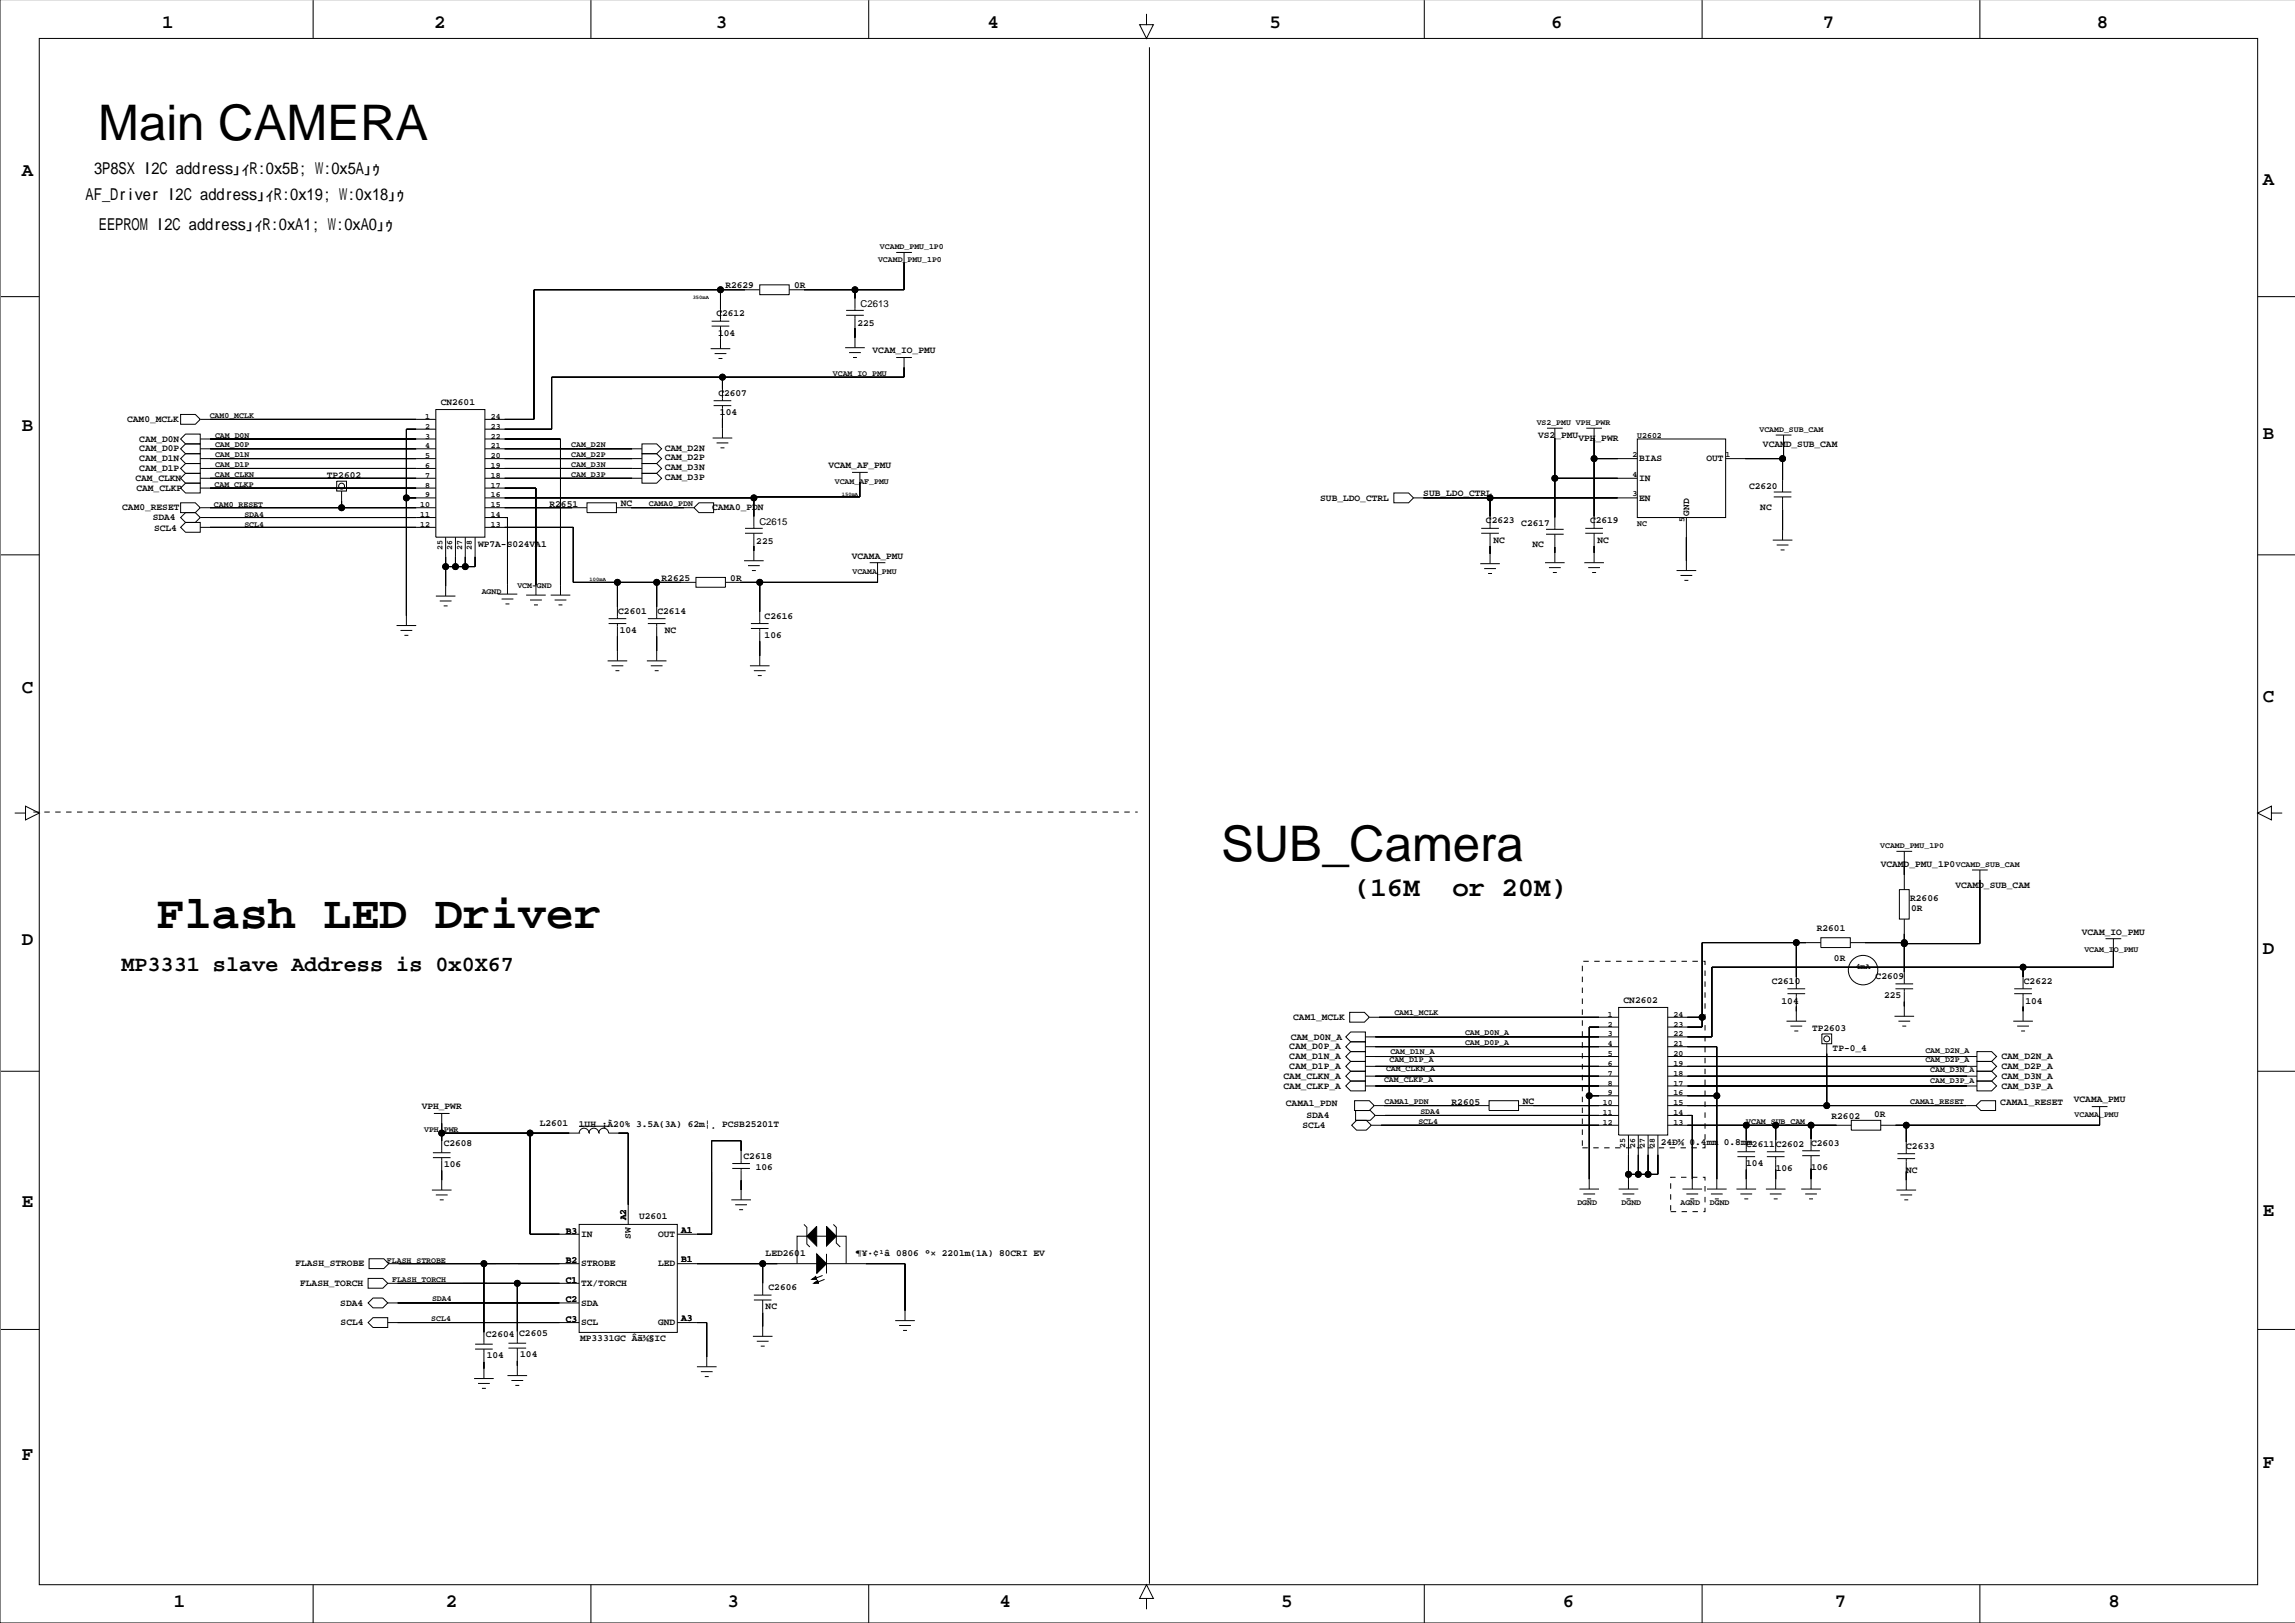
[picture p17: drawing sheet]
<svg xmlns="http://www.w3.org/2000/svg" width="594mm" height="420mm" viewBox="0 0 594 420" stroke-linecap="round" stroke-linejoin="round" font-family="sans-serif">
<defs><g id="words">
<g font-size="12.7">
<text x="25.4" y="36.2">Main CAMERA</text>
<text x="315.9" y="222.8">SUB_Camera</text>
</g>
<text font-size="12" x="40.5" y="239.9">Flash LED Driver</text>
<g font-size="7.1">
<text x="350.3" y="231.6">(16M</text>
<text x="375.7" y="231.6">or 20M)</text>
</g>
<text font-size="5.6" x="31.4" y="251.2">MP3331 slave Address is 0x0X67</text>
<g font-size="4.9">
<text x="41.9" y="7.3">1</text>
<text x="112.3" y="7.3">2</text>
<text x="185.2" y="7.3">3</text>
<text x="255.5" y="7.3">4</text>
<text x="328.4" y="7.3">5</text>
<text x="401.3" y="7.3">6</text>
<text x="471.6" y="7.3">7</text>
<text x="542.5" y="7.3">8</text>
<text x="5.6" y="45.6">A</text>
<text x="585.4" y="47.9">A</text>
<text x="5.6" y="111.4">B</text>
<text x="585.4" y="113.7">B</text>
<text x="5.6" y="179.2">C</text>
<text x="585.4" y="181.5">C</text>
<text x="5.6" y="244.4">D</text>
<text x="585.4" y="246.7">D</text>
<text x="5.6" y="312.3">E</text>
<text x="585.4" y="314.5">E</text>
<text x="5.6" y="377.5">F</text>
<text x="585.4" y="379.8">F</text>
<text x="45" y="415.6">1</text>
<text x="115.3" y="415.6">2</text>
<text x="188.2" y="415.6">3</text>
<text x="258.6" y="415.6">4</text>
<text x="331.4" y="415.6">5</text>
<text x="404.3" y="415.6">6</text>
<text x="474.7" y="415.6">7</text>
<text x="545.5" y="415.6">8</text>
</g>
<g font-size="4.2">
<text x="24.3" y="45">3P8SX I2C address｣ｨR:0x5B; W:0x5A｣ｩ</text>
<text x="22.2" y="51.9">AF_Driver I2C address｣ｨR:0x19; W:0x18｣ｩ</text>
<text x="25.6" y="59.5">EEPROM I2C address｣ｨR:0xA1; W:0xA0｣ｩ</text>
</g>
<g font-size="2.5">
<text x="187.7" y="74.5">R2629</text>
<text x="205.4" y="74.5">0R</text>
<text x="185.3" y="81.8">C2612</text>
<text x="222.6" y="79.3">C2613</text>
<text x="185.8" y="86.9">104</text>
<text x="221.8" y="84.4">225</text>
<text x="225.7" y="91.4">VCAM_IO_PMU</text>
<text x="114" y="104.7">CN2601</text>
<text x="185.8" y="102.4">C2607</text>
<text x="186.3" y="107.5">104</text>
<text x="32.9" y="109.2">CAM0_MCLK</text>
<text x="397.9" y="113.4">VS2_PMU</text>
<text x="36" y="119.3">CAM_D1N</text>
<text x="36" y="114.2">CAM_D0N</text>
<text x="36" y="116.8">CAM_D0P</text>
<text x="172" y="116.5">CAM_D2N</text>
<text x="172" y="119.1">CAM_D2P</text>
<text x="408.3" y="114.1">VPH_PWR</text>
<text x="424.1" y="119.3">BIAS</text>
<text x="441.5" y="119.3">OUT</text>
<text x="456.1" y="115.7">VCAMD_SUB_CAM</text>
<text x="35" y="124.4">CAM_CLKN</text>
<text x="36" y="121.9">CAM_D1P</text>
<text x="84.6" y="123.7">TP2602</text>
<text x="172" y="121.6">CAM_D3N</text>
<text x="172" y="124.1">CAM_D3P</text>
<text x="214.3" y="121.1">VCAM_AF_PMU</text>
<text x="424.1" y="124.4">IN</text>
<text x="35.3" y="126.9">CAM_CLKP</text>
<text x="142.2" y="131.1">R2651</text>
<text x="160.6" y="130.9">NC</text>
<text x="341.5" y="129.5">SUB_LDO_CTRL</text>
<text x="368.2" y="128.2">SUB_LDO_CTRL</text>
<text x="424.1" y="129.5">EN</text>
<text x="452.5" y="126.5">C2620</text>
<text x="455.4" y="131.8">NC</text>
<text x="31.6" y="132">CAM0_RESET</text>
<text x="39.5" y="134.6">SDA4</text>
<text x="39.9" y="137.4">SCL4</text>
<text x="184.2" y="132">CAMA0_PDN</text>
<text x="196.5" y="135.7">C2615</text>
<text x="384.4" y="135.4">C2623</text>
<text x="393.6" y="136.2">C2617</text>
<text x="411.3" y="135.4">C2619</text>
<text x="437" y="133.4" transform="rotate(-90 437 133.4)">GND</text>
<text x="123.7" y="141.5">WP7A-S024VA1</text>
<text x="195.7" y="140.8">225</text>
<text x="386.3" y="140.5">NC</text>
<text x="396.5" y="141.5">NC</text>
<text x="413.2" y="140.5">NC</text>
<text x="220.4" y="144.5">VCAMA_PMU</text>
<text x="171.2" y="150.2">R2625</text>
<text x="188.9" y="150.2">0R</text>
<text x="159.9" y="158.8">C2601</text>
<text x="170.1" y="158.8">C2614</text>
<text x="197.8" y="160">C2616</text>
<text x="160.4" y="163.8">104</text>
<text x="172" y="163.8">NC</text>
<text x="197.8" y="165.1">106</text>
<text x="486.6" y="224.3">VCAMD_PMU_1P0</text>
<text x="494.2" y="233.2">R2606</text>
<text x="505.9" y="229.7">VCAMD_SUB_CAM</text>
<text x="494.4" y="235.7">0R</text>
<text x="470" y="240.8">R2601</text>
<text x="538.6" y="241.7">VCAM_IO_PMU</text>
<text x="474.4" y="248.5">0R</text>
<text x="458.4" y="254.5">C2610</text>
<text x="485.2" y="253.2">C2609</text>
<text x="523.6" y="254.5">C2622</text>
<text x="334.6" y="263.8">CAM1_MCLK</text>
<text x="420" y="259.3">CN2602</text>
<text x="460.9" y="259.6">104</text>
<text x="487.4" y="258">225</text>
<text x="524" y="259.6">104</text>
<text x="333.9" y="268.9">CAM_D0N_A</text>
<text x="468.8" y="266.7">TP2603</text>
<text x="333.5" y="274">CAM_D1N_A</text>
<text x="333.5" y="271.4">CAM_D0P_A</text>
<text x="474.1" y="271.8">TP-0_4</text>
<text x="517.8" y="274">CAM_D2N_A</text>
<text x="332.1" y="281.6">CAM_CLKP_A</text>
<text x="332.1" y="279.1">CAM_CLKN_A</text>
<text x="333.5" y="276.5">CAM_D1P_A</text>
<text x="517.8" y="279.1">CAM_D3N_A</text>
<text x="517.8" y="281.6">CAM_D3P_A</text>
<text x="517.8" y="276.5">CAM_D2P_A</text>
<text x="109.1" y="286.9">VPH_PWR</text>
<text x="332.7" y="286.2">CAMA1_PDN</text>
<text x="375.5" y="285.8">R2605</text>
<text x="393.9" y="285.5">NC</text>
<text x="517.5" y="285.9">CAMA1_RESET</text>
<text x="536.5" y="285.1">VCAMA_PMU</text>
<text x="139.6" y="291.4">L2601</text>
<text x="149.8" y="291.6">1UH ¡À20% 3.5A(3A) 62m¦¸ PCSB25201T</text>
<text x="337" y="291.8">SCL4</text>
<text x="338" y="289.2">SDA4</text>
<text x="473.8" y="289.3">R2602</text>
<text x="484.9" y="288.8">0R</text>
<text x="114.8" y="296.4">C2608</text>
<text x="192.4" y="299.8">C2618</text>
<text x="429.7" y="296.1">24Ð¾ 0.4mm 0.8mm</text>
<text x="451.8" y="296.6">C2611</text>
<text x="459.4" y="296.6">C2602</text>
<text x="468.5" y="296.4">C2603</text>
<text x="493.2" y="297.2">C2633</text>
<text x="114.9" y="302">106</text>
<text x="195.5" y="302.6">106</text>
<text x="451.8" y="301.7">104</text>
<text x="459.4" y="303">106</text>
<text x="468.5" y="302.7">106</text>
<text x="493.2" y="303.5">NC</text>
<text x="162" y="315.7" transform="rotate(-90 162 315.7)">A2</text>
<text x="165.3" y="315.2">U2601</text>
<text x="146.4" y="319.1">B3</text>
<text x="150.3" y="319.9">IN</text>
<text x="163.2" y="320.4" transform="rotate(-90 163.2 320.4)">SW</text>
<text x="170.3" y="319.9">OUT</text>
<text x="176.2" y="318.8">A1</text>
<text x="76.4" y="327.6">FLASH_STROBE</text>
<text x="146.4" y="326.7">B2</text>
<text x="150.3" y="327.6">STROBE</text>
<text x="170.3" y="327.6">LED</text>
<text x="176.2" y="326.4">B1</text>
<text x="198.1" y="324.8">LED2601</text>
<text x="221.4" y="324.8">¶¥·¢¹â 0806 °× 220lm(1A) 80CRI EV</text>
<text x="77.7" y="332.6">FLASH_TORCH</text>
<text x="146.4" y="331.8">C1</text>
<text x="150.3" y="332.6">TX/TORCH</text>
<text x="198.8" y="333.7">C2606</text>
<text x="88" y="337.7">SDA4</text>
<text x="146.4" y="336.8">C2</text>
<text x="146.4" y="341.9">C3</text>
<text x="150.3" y="337.7">SDA</text>
<text x="176.2" y="341.7">A3</text>
<text x="198.1" y="338.5">NC</text>
<text x="88.1" y="342.8">SCL4</text>
<text x="125.7" y="345.9">C2604</text>
<text x="134.3" y="345.7">C2605</text>
<text x="150.1" y="346.7">MP3331GC Âã¾§IC</text>
<text x="150.3" y="342.8">SCL</text>
<text x="170.3" y="342.8">GND</text>
<text x="126" y="351.2">104</text>
<text x="134.6" y="351">104</text>
</g>
<g font-size="2.1">
<text x="227.7" y="64.4">VCAMD_PMU_1P0</text>
<text x="227.2" y="67.7">VCAMD_PMU_1P0</text>
<text x="215.5" y="97.2">VCAM_IO_PMU</text>
<text x="54.3" y="108.1">CAM0_MCLK</text>
<text x="55.6" y="113.2">CAM_D0N</text>
<text x="110" y="113.4">3</text>
<text x="110" y="110.9">2</text>
<text x="110" y="108.3">1</text>
<text x="127" y="108.3">24</text>
<text x="127" y="110.9">23</text>
<text x="127" y="113.4">22</text>
<text x="397.5" y="109.9">VS2_PMU VPH_PWR</text>
<text x="423.6" y="113.2">U2602</text>
<text x="455.2" y="111.7">VCAMD_SUB_CAM</text>
<text x="55.6" y="115.7">CAM_D0P</text>
<text x="55.6" y="118.3">CAM_D1N</text>
<text x="110" y="118.5">5</text>
<text x="110" y="116">4</text>
<text x="127" y="116">21</text>
<text x="127" y="118.5">20</text>
<text x="147.8" y="118.3">CAM_D2P</text>
<text x="147.8" y="115.7">CAM_D2N</text>
<text x="422.3" y="118.3">2</text>
<text x="446.4" y="118.3">1</text>
<text x="55.5" y="125.9">CAM_CLKP</text>
<text x="55.6" y="123.3">CAM_CLKN</text>
<text x="55.6" y="120.8">CAM_D1P</text>
<text x="110" y="123.6">7</text>
<text x="110" y="121">6</text>
<text x="127" y="121">19</text>
<text x="127" y="123.6">18</text>
<text x="147.8" y="123.3">CAM_D3P</text>
<text x="147.8" y="120.8">CAM_D3N</text>
<text x="216" y="125.1">VCAM_AF_PMU</text>
<text x="422.3" y="123.3">4</text>
<text x="55.4" y="131.2">CAM0_RESET</text>
<text x="108.7" y="131.2">10</text>
<text x="110" y="128.7">9</text>
<text x="110" y="126.1">8</text>
<text x="127" y="126.1">17</text>
<text x="127" y="128.7">16</text>
<text x="127" y="131.2">15</text>
<text x="167.9" y="131">CAMA0_PDN</text>
<text x="422.3" y="128.4">3</text>
<text x="63.2" y="136.3">SCL4</text>
<text x="63.2" y="133.7">SDA4</text>
<text x="108.7" y="136.3">12</text>
<text x="108.7" y="133.7">11</text>
<text x="127" y="133.7">14</text>
<text x="127" y="136.3">13</text>
<text x="423.6" y="136">NC</text>
<text x="435.8" y="135.1" transform="rotate(-90 435.8 135.1)">5</text>
<text x="114.5" y="142.2" transform="rotate(-90 114.5 142.2)">25</text>
<text x="117" y="142.2" transform="rotate(-90 117 142.2)">26</text>
<text x="119.5" y="142.2" transform="rotate(-90 119.5 142.2)">27</text>
<text x="122.1" y="142.2" transform="rotate(-90 122.1 142.2)">28</text>
<text x="220.5" y="148.5">VCAMA_PMU</text>
<text x="124.6" y="153.7">AGND</text>
<text x="133.8" y="152">VCM-GND</text>
<text x="486.4" y="219.3">VCAMD_PMU_1P0</text>
<text x="506" y="224.1">VCAMD_SUB_CAM</text>
<text x="480.1" y="250.6">4mA</text>
<text x="539.2" y="246.2">VCAM_IO_PMU</text>
<text x="360.7" y="262.5">CAM1_MCLK</text>
<text x="416" y="263">1</text>
<text x="433" y="263">24</text>
<text x="379" y="267.8">CAM_D0N_A</text>
<text x="416" y="268.1">3</text>
<text x="416" y="265.5">2</text>
<text x="433" y="265.5">23</text>
<text x="433" y="268.1">22</text>
<text x="359.5" y="274.8">CAM_D1P_A</text>
<text x="359.7" y="272.5">CAM_D1N_A</text>
<text x="379" y="270.4">CAM_D0P_A</text>
<text x="416" y="275.7">6</text>
<text x="416" y="273.2">5</text>
<text x="416" y="270.6">4</text>
<text x="433" y="270.6">21</text>
<text x="433" y="273.2">20</text>
<text x="433" y="275.7">19</text>
<text x="498.1" y="274.8">CAM_D2P_A</text>
<text x="498.1" y="272.3">CAM_D2N_A</text>
<text x="358.1" y="279.9">CAM_CLKP_A</text>
<text x="358.6" y="277.1">CAM_CLKN_A</text>
<text x="416" y="280.8">8</text>
<text x="416" y="278.2">7</text>
<text x="433" y="278.2">18</text>
<text x="433" y="280.8">17</text>
<text x="499.4" y="280.1">CAM_D3P_A</text>
<text x="499.4" y="277.3">CAM_D3N_A</text>
<text x="358.2" y="285.6">CAMA1_PDN</text>
<text x="414.7" y="285.9">10</text>
<text x="416" y="283.3">9</text>
<text x="433" y="283.3">16</text>
<text x="433" y="285.9">15</text>
<text x="494.2" y="285.6">CAMA1_RESET</text>
<text x="109.7" y="292.8">VPH_PWR</text>
<text x="366.9" y="290.7">SCL4</text>
<text x="367.5" y="288.1">SDA4</text>
<text x="414.7" y="290.9">12</text>
<text x="414.7" y="288.4">11</text>
<text x="433" y="288.4">14</text>
<text x="433" y="290.9">13</text>
<text x="451.8" y="290.7">VCAM_SUB_CAM</text>
<text x="536.7" y="288.9">VCAMA_PMU</text>
<text x="420.5" y="296.9" transform="rotate(-90 420.5 296.9)">25</text>
<text x="423" y="296.9" transform="rotate(-90 423 296.9)">26</text>
<text x="425.5" y="296.9" transform="rotate(-90 425.5 296.9)">27</text>
<text x="428.1" y="296.9" transform="rotate(-90 428.1 296.9)">28</text>
<text x="408.1" y="311.8">DGND</text>
<text x="419.5" y="311.8">DGND</text>
<text x="434.7" y="311.8">AGND</text>
<text x="442.4" y="311.8">DGND</text>
<text x="100.1" y="326.7">FLASH_STROBE</text>
<text x="101.4" y="331.6">FLASH_TORCH</text>
<text x="111.6" y="341.7">SCL4</text>
<text x="111.8" y="336.6">SDA4</text>
</g>
<g font-size="1.4">
<text x="179.2" y="77.2">350mA</text>
<text x="217.8" y="128.3">150mA</text>
<text x="152.5" y="150.4">100mA</text>
</g>
</g></defs>
<g fill="none" stroke="#000" stroke-width=".26">
<path d="M0 -.1v419.9h593.8M10.2 9.9h573.9v400h-573.9zM81 0v9.9M152.9 0v9.9M224.7 0v9.9M296.6 3.6v2.8h1.8l-1.8 3.5-1.8-3.5h1.8M297.4 12.2v397.4M368.5 0v9.9M440.3 0v9.9M512.2 0v9.9M.3 76.7h9.9M186.4 75v8.1"/>
<path d="M196.6 73.7h7.6v2.5h-7.6zM196.6 75h-58.5v33.5h-12.7M221.2 75v5.3M231.8 65.3h4.1M233.9 67.8h.1M233.9 65.3v9.7h-29.7M584.1 76.7h9.7M183.9 90.2h5M184.1 84.3h4.6M184.1 83.1h4.6M184.9 91.5h3M185.9 92.7h1"/>
<path d="M186.4 87.6h.1M186.4 84.3v5.9M186.9 97.6v6M218.6 89.9h5.1M218.9 81.6h4.6M218.9 80.3h4.6M219.7 91.2h3M220.7 92.5h1M221.2 87.4h.1M221.2 81.6v8.3M231.8 92.5h4.1M233.9 95h.1"/>
<path d="M233.9 92.5v5.1h-91.2v13.4h-17.3M46.7 107.2h3.8l1.3 1.3-1.3 1.2h-3.8zM46.7 118.6l1.3-1.2h3.8v2.5h-3.8zM46.7 113.6l1.3-1.3h3.8v2.5h-3.8zM46.7 116.1l1.3-1.3h3.8v2.6h-3.8zM51.8 118.6h61M51.8 108.5h61M51.8 113.6h61M51.8 116.1h61M112.8 105.9h12.6v33h-12.6zM112.8 111h-7.7v50.8M125.4 118.6h40.7"/>
<path d="M125.4 113.6h19.6v40.3M125.4 116.1h40.7M166.1 114.8h3.8l1.3 1.3-1.3 1.3h-3.8zM166.1 117.4h3.8l1.3 1.2-1.3 1.3h-3.8zM166.1 119.9h3.8l1.3 1.3-1.3 1.2h-3.8zM184.4 113.3h5M184.6 104.9h4.6M184.6 103.6h4.6M185.4 114.6h3M186.4 115.8h1M186.9 110.8h.1M186.9 104.9v8.4"/>
<path d="M400.2 110.8h4.1M402.2 113.3h.1M402.2 110.8v26.1M410.4 110.8h4M412.4 113.3h.1M412.4 118.6h11.2M412.4 110.8v25.9M423.6 113.6h22.8v20.3h-22.8zM459.4 112.5h4M461.2 118.6v8.7M461.4 115.1h.1M461.4 112.5v6.1h-15"/>
<path d="M46.7 130.1h3.8l1.3 1.2-1.3 1.3h-3.8zM46.7 123.7l1.3-1.3h3.8v2.6h-3.8zM46.7 121.2l1.3-1.3h3.8v2.5h-3.8zM48 125h3.8v2.5h-3.8l-1.3-1.3zM48 132.6h2.5l1.3 1.3-1.3 1.2h-2.5l-1.3-1.2zM48 135.1h3.8v2.6h-3.8l-1.3-1.3zM51.8 131.3h61M51.8 123.7h61M51.8 121.2h61M51.8 126.2h61M51.8 133.9h61M51.8 136.4h61"/>
<path d="M87.1 124.5h2.5v2.5h-2.5zM88.4 127v4.3M105.1 128.8h7.7M115.3 138.9v15.3M117.8 138.9v7.7M120.4 138.9v7.7M122.9 138.9v7.7h-7.6M125.4 131.3h26.5M125.4 123.7h40.7M125.4 128.8h69.6M125.4 121.2h40.7M125.4 126.2h13.3v27.7"/>
<path d="M125.4 133.9h5.9v19.8M125.4 136.4h22.9v14.2h31.7M151.9 130.1h7.6v2.5h-7.6zM159.5 131.3h20M166.1 122.4h3.8l1.3 1.3-1.3 1.3h-3.8zM179.5 131.3l1.3-1.2h3.8v2.5h-3.8zM192.7 137.9h4.6M192.7 136.7h4.6M195 137.9v7.1M220.4 122.2h4.1M222.5 124.7h.1M222.5 122.2v6.3h-27.5v8.2"/>
<path d="M360.6 127.5h3.8l1.3 1.3-1.3 1.3h-3.8zM365.7 128.8h57.9M383.2 137.9h4.6M383.2 136.7h4.6M385.5 128.8v7.9M385.5 137.9v7.9M400 138.2h4.5M400 136.9h4.5M402.2 123.7h21.4M402.2 138.2v7.3M410.1 137.9h4.6M410.1 136.7h4.6"/>
<path d="M412.4 137.9v7.6M436.3 133.9v13.7M458.6 139.7h5.1M458.9 128.5h4.5M458.9 127.3h4.5M461.2 137.2h.1M461.2 128.5v11.2M.3 143.5h9.9M105.1 159.3h.1M112.8 154.2h5M113.8 155.5h3M114.8 156.7h1"/>
<path d="M115.3 151.6h.1M128.7 153.7h5.1M129.8 154.9h3M130.8 156.2h1M131.3 151.1h.1M136.1 153.9h5.1M137.1 155.2h3.1M138.1 156.5h1.1M138.7 151.4h.1M142.5 153.9h5M143.5 155.2h3M144.5 156.5h1"/>
<path d="M145 151.4h.1M159.7 150.6v9.4M169.9 150.6v9.4M180 149.4h7.7v2.5h-7.7zM192.5 145h5.1M193.5 146.3h3.1M194.5 147.6h1M195 142.5h.1M196.6 150.6v10.7M225 145.5h4.1M227 148.1h.1M227 145.5v5.1h-39.3"/>
<path d="M382.9 145.8h5.1M384 147.1h3M385 148.3h1M385.5 143.3h.1M399.7 145.5h5.1M400.7 146.8h3.1M401.7 148.1h1.1M402.2 143h.1M409.9 145.5h5M410.9 146.8h3M411.9 148.1h1M412.4 143h.1"/>
<path d="M433.7 147.6h5.1M434.7 148.8h3.1M435.8 150.1h1M436.3 145h.1M459.6 141h3.1M460.7 142.2h1M584.1 143.5h9.7M102.6 161.8h5.1M103.6 163.1h3.1M104.6 164.3h1M157.2 170.9h5.1M157.4 161.3h4.6"/>
<path d="M157.4 160h4.6M158.2 172.2h3.1M159.2 173.5h1M159.7 168.4h.1M159.7 161.3v9.6M167.3 170.9h5.1M167.6 161.3h4.6M167.6 160h4.6M168.4 172.2h3M169.4 173.5h1M169.9 168.4h.1M169.9 161.3v9.6"/>
<path d="M194 172.2h5.1M194.3 162.6h4.5M194.3 161.3h4.5M195 173.5h3.1M196 174.8h1.1M196.6 169.7h.1M196.6 162.6v9.6M3.8 210.3h2.8v-1.8l3.6 1.8-3.6 1.8v-1.8M587.6 210.3v-1.8l-3.5 1.8 3.5 1.8v-1.8h2.8M490.6 220.2h4.1M491.4 230.1h2.5v7.6h-2.5zM492.6 222.7h.1"/>
<path d="M492.6 220.2v9.9M492.6 237.7v16.8M510.2 225h4M512.2 227.6h.1M512.2 225v19.1h-19.6M462.4 257h4.6M462.4 255.8h4.6M464.7 243.8v12M464.7 257v7.1M471.1 242.6h7.6v2.5h-7.6zM471.1 243.8h-30.8v21.9h-8.9M478.7 243.8h13.9"/>
<path d="M490.4 255.8h4.5M490.4 254.5h4.5M492.6 255.8v7.1M521.1 257h4.6M521.1 255.8h4.6M523.4 250.2v5.6M523.4 257v7.1M544.7 242.8h4.1M546.7 245.3h.1M546.7 242.8v7.4h-103.8v18h-11.5M.3 277.1h9.9M348.2 275.8l1.2-1.2h3.8v2.5h-3.8z"/>
<path d="M348.2 278.4l1.2-1.3h3.8v2.5h-3.8zM348.2 268.2l1.2-1.3h3.8v2.6h-3.8zM348.2 270.7l1.2-1.2h3.8v2.5h-3.8zM349.2 261.9h3.8l1.2 1.2-1.2 1.3h-3.8zM349.4 272h3.8v2.6h-3.8l-1.2-1.3zM353.2 278.4h65.6M353.2 275.8h65.6M353.2 273.3h65.6M353.2 268.2h65.6M353.2 270.7h65.6M354.2 263.1h64.6M418.8 260.6h12.6v33h-12.6z"/>
<path d="M418.8 265.7h-7.7v41.9M431.4 278.4h80M431.4 275.8h80M431.4 273.3h80M431.4 263.1h8.9M431.4 270.7h12.7v36.9M462.2 264.1h5.1M463.2 265.4h3M464.2 266.7h1M464.7 261.6h.1M471.3 267.4h2.6v2.6h-2.6zM472.6 270v16"/>
<path d="M490.1 262.9h5.1M491.1 264.1h3.1M492.1 265.4h1.1M492.6 260.3h.1M511.4 277.1h3.8l1.3 1.3-1.3 1.2h-3.8zM511.4 279.6h3.8l1.3 1.3-1.3 1.3h-3.8zM511.4 274.6h3.8l1.3 1.2-1.3 1.3h-3.8zM511.4 272h3.8l1.3 1.3-1.3 1.3h-3.8zM520.8 264.1h5.1M521.9 265.4h3M522.9 266.7h1M523.4 261.6h.1"/>
<path d="M584.1 277.1h9.7M85.1 294.4h.1M87 295.6h.1M112 299.4h4.6M112 298.2h4.6M112.2 288h4.1M114.3 290.5h.1M114.3 288v10.2M114.3 299.4v8.4M114.3 293.1h35.5M120.2 286.2h.1M137.1 293.1v26.1h12.7"/>
<path d="M149.8 293.1h.1M149.8 293.1a1.27 1.27 0 0 1 1.3-1.3 1.27 1.27 0 0 1 1.3 1.3M149.8 291.3h7.6M152.4 293.1h.1M152.4 293.1a1.27 1.27 0 0 1 1.2-1.3 1.27 1.27 0 0 1 1.3 1.3M154.9 293.1h.1M154.9 293.1a1.27 1.27 0 0 1 1.3-1.3 1.27 1.27 0 0 1 1.2 1.3h5.1v23.6M348.2 280.9l1.2-1.3h3.8v2.6h-3.8zM349.7 291.1l1.2-1.3h2.6l1.3 1.3-1.3 1.2h-2.6zM350.4 284.7h3.8l1.3 1.3-1.3 1.2h-3.8zM350.7 287.2h3.8l1.3 1.3-1.3 1.3h-3.8zM353.2 280.9h65.6"/>
<path d="M354.8 291.1h64M355.5 286h29.7M355.8 288.5h63M385.2 284.7h7.6v2.5h-7.6zM392.8 286h26M411.1 283.4h7.7M421.3 293.6v14M423.8 293.6v10.2M426.4 293.6v10.2M428.9 293.6v10.2h-7.6M431.4 286h79.8M431.4 280.9h80"/>
<path d="M431.4 288.5h6.4v19.1M431.4 291.1h47.5M431.4 283.4h12.7M449.5 299.2h4.5M449.5 297.9h4.5M451.8 291.1v6.8M451.8 299.2v8.4M457.1 299.2h4.6M457.1 297.9h4.6M459.4 291.1v6.8M459.4 299.2v8.4M466.2 298.9h4.6"/>
<path d="M466.2 297.7h4.6M468.5 291.1v6.6M468.5 298.9v8.7M478.9 289.8h7.7v2.5h-7.7zM490.9 299.7h4.5M490.9 298.4h4.5M493.2 291.1v7.3M493.2 299.7v8.1M511.2 286l1.3-1.3h3.8v2.5h-3.8zM541.2 286.2h4M543.2 288.8h.1M543.2 286.2v4.9h-56.6"/>
<path d="M111.7 307.8h5.1M112.8 309.1h3M113.8 310.4h1M114.3 305.3h.1M149.8 316.7h25.4v27.9h-25.4zM189.2 310.4h5.1M189.4 301h4.6M189.4 302.2h4.6M190.2 311.6h3M191.2 312.9h1M191.7 307.8h.1M191.7 301v-5.9h-7.6v24.1h-8.9"/>
<path d="M191.7 302.2v8.2M208 316.7l.7 .8v4.3l.8 .7M215.6 316.7l.8 .8v4l1 1M408.6 307.6h5.1M409.6 308.8h3.1M410.6 310.1h1M411.1 305h.1M418.8 307.6h5M419.8 308.8h3M420.8 310.1h1M421.3 305h.1M435.3 307.6h5"/>
<path d="M436.3 308.8h3M437.3 310.1h1M437.8 305h.1M441.6 307.6h5.1M442.6 308.8h3.1M443.6 310.1h1.1M444.1 305h.1M449.2 307.6h5.1M450.2 308.8h3.1M451.3 310.1h1M451.8 305h.1M456.8 307.6h5.1"/>
<path d="M457.9 308.8h3M458.9 310.1h1M459.4 305h.1M466 307.6h5.1M467 308.8h3M468 310.1h1M468.5 305h.1M490.6 307.8h5.1M491.6 309.1h3.1M492.6 310.4h1.1M493.2 305.3h.1M95.2 330.7h3.8l1.3 1.2-1.3 1.3h-3.8z"/>
<path d="M95.5 325.6h3.8l1.3 1.3-1.3 1.2h-3.8zM96.5 335.8h2.5l1.3 1.2-1.3 1.3h-2.5l-1.3-1.3zM100.3 331.9h49.5M100.3 337h49.5M100.6 326.9h49.2M125.2 326.9v20.8M126.1 331.9h.1M133.8 331.9v15.5M134 326.9h.1M175.2 326.9h58.9v14.7M195 336.3h4.6M195 335h4.6"/>
<path d="M197.3 326.9v8.1M197.3 336.3v9.4M206.2 326.9v-7.1h12.7v7.1M212.8 329.9l-2.5 1M213.3 330.9l-2.5 1M213.8 324.3v5.1M234.1 339.1h.1M.3 343.9h9.9M92.7 349.8h.1M92.7 351.1h.1M95.2 342.1l1.3-1.3h3.8v2.6h-3.8zM100.3 342.1h49.5"/>
<path d="M122.7 356.6h5M122.9 349h4.6M122.9 347.7h4.6M123.7 357.8h3M124.7 359.1h1M125.2 354h.1M125.2 349v7.6M131.3 355.8h5.1M131.5 348.7h4.6M131.5 347.4h4.6M132.3 357.1h3.1M133.3 358.4h1"/>
<path d="M133.8 353.3h.1M133.8 348.7v7.1M175.2 342.1h7.6v11.4M180.3 353.5h5.1M181.3 354.8h3.1M182.3 356.1h1M182.8 351h.1M194.8 345.7h5.1M195.8 346.9h3M196.8 348.2h1M197.3 343.1h.1M231.6 341.6h5.1"/>
<path d="M232.6 342.9h3.1M233.6 344.1h1M584.1 343.9h9.7M81 409.9v9.9M152.9 409.9v9.9M224.7 409.9v9.9M296.6 413.5h1.8l-1.8-3.6-1.8 3.6h1.8v2.8M368.5 409.9v9.9M440.3 409.9v9.9M512.2 409.9v9.9"/>
<circle cx="186.4" cy="75" r=".76"/>
<circle cx="221.2" cy="75" r=".76"/>
<circle cx="186.9" cy="97.6" r=".76"/>
<circle cx="412.4" cy="118.6" r=".76"/>
<circle cx="461.2" cy="118.6" r=".76"/>
<circle cx="88.4" cy="125.7" r=".76"/>
<circle cx="88.4" cy="131.3" r=".76"/>
<circle cx="105.1" cy="128.8" r=".76"/>
<circle cx="195" cy="128.8" r=".76"/>
<circle cx="385.5" cy="128.8" r=".76"/>
<circle cx="402.2" cy="123.7" r=".76"/>
<circle cx="115.3" cy="146.6" r=".76"/>
<circle cx="117.8" cy="146.6" r=".76"/>
<circle cx="120.4" cy="146.6" r=".76"/>
<circle cx="159.7" cy="150.6" r=".76"/>
<circle cx="169.9" cy="150.6" r=".76"/>
<circle cx="196.6" cy="150.6" r=".76"/>
<circle cx="464.7" cy="243.8" r=".76"/>
<circle cx="482" cy="250.9" r="3.8"/>
<circle cx="492.6" cy="244.1" r=".76"/>
<circle cx="492.6" cy="243.8" r=".76"/>
<circle cx="523.4" cy="250.2" r=".76"/>
<circle cx="440.3" cy="263.1" r=".76"/>
<circle cx="472.6" cy="268.7" r=".76"/>
<circle cx="114.3" cy="293.1" r=".76"/>
<circle cx="137.1" cy="293.1" r=".76"/>
<circle cx="411.1" cy="283.4" r=".76"/>
<circle cx="444.1" cy="283.4" r=".76"/>
<circle cx="451.8" cy="291.1" r=".76"/>
<circle cx="459.4" cy="291.1" r=".76"/>
<circle cx="468.5" cy="291.1" r=".76"/>
<circle cx="472.6" cy="286" r=".76"/>
<circle cx="493.2" cy="291.1" r=".76"/>
<circle cx="421.3" cy="303.8" r=".76"/>
<circle cx="423.8" cy="303.8" r=".76"/>
<circle cx="426.4" cy="303.8" r=".76"/>
<circle cx="125.2" cy="326.9" r=".76"/>
<circle cx="133.8" cy="331.9" r=".76"/>
<circle cx="197.3" cy="326.9" r=".76"/>
</g>
<g fill="#000" stroke="#000" stroke-width=".26">
<path d="M138.1 75v33.5z" fill-rule="evenodd"/>
<path d="M186.4 75v5z" fill-rule="evenodd"/>
<path d="M138.1 75h48.3z" fill-rule="evenodd"/>
<path d="M186.4 75h6.3z" fill-rule="evenodd"/>
<path d="M221.2 75v2.2z" fill-rule="evenodd"/>
<path d="M208 75h13.2z" fill-rule="evenodd"/>
<path d="M221.2 75h12.7z" fill-rule="evenodd"/>
<path d="M233.9 67.8v7.2z" fill-rule="evenodd"/>
<path d="M142.7 97.6v13.4z" fill-rule="evenodd"/>
<path d="M142.7 97.6h44.2z" fill-rule="evenodd"/>
<path d="M186.9 97.6v3z" fill-rule="evenodd"/>
<path d="M221.2 84.9v2.5z" fill-rule="evenodd"/>
<path d="M186.9 97.6h47z" fill-rule="evenodd"/>
<path d="M233.9 95v2.6z" fill-rule="evenodd"/>
<path d="M105.1 111v17.8z" fill-rule="evenodd"/>
<path d="M105.1 111h2.6z" fill-rule="evenodd"/>
<path d="M54.3 108.5h53.4z" fill-rule="evenodd"/>
<path d="M54.3 116.1h53.4z" fill-rule="evenodd"/>
<path d="M54.3 113.6h53.4z" fill-rule="evenodd"/>
<path d="M54.3 118.6h53.4z" fill-rule="evenodd"/>
<path d="M130.5 108.5h7.6z" fill-rule="evenodd"/>
<path d="M130.5 111h12.2z" fill-rule="evenodd"/>
<path d="M145 113.6v37.8z" fill-rule="evenodd"/>
<path d="M130.5 113.6h14.5z" fill-rule="evenodd"/>
<path d="M130.5 118.6h33z" fill-rule="evenodd"/>
<path d="M130.5 116.1h33z" fill-rule="evenodd"/>
<path d="M186.9 108.2v2.6z" fill-rule="evenodd"/>
<path d="M402.2 113.3v10.4z" fill-rule="evenodd"/>
<path d="M412.4 118.6v15z" fill-rule="evenodd"/>
<path d="M412.4 113.3v5.3z" fill-rule="evenodd"/>
<path d="M412.4 118.6h6.1z" fill-rule="evenodd"/>
<path d="M461.2 118.6v5.6z" fill-rule="evenodd"/>
<path d="M451.5 118.6h9.7z" fill-rule="evenodd"/>
<path d="M461.2 118.6h.2z" fill-rule="evenodd"/>
<path d="M461.4 115.1v3.5z" fill-rule="evenodd"/>
<path d="M88.4 129.5v1.8z" fill-rule="evenodd"/>
<path d="M54.3 131.3h34.1z" fill-rule="evenodd"/>
<path d="M105.1 128.8v30.5z" fill-rule="evenodd"/>
<path d="M105.1 128.8h2.6z" fill-rule="evenodd"/>
<path d="M88.4 131.3h19.3z" fill-rule="evenodd"/>
<path d="M54.3 126.2h53.4z" fill-rule="evenodd"/>
<path d="M54.3 123.7h53.4z" fill-rule="evenodd"/>
<path d="M54.3 121.2h53.4z" fill-rule="evenodd"/>
<path d="M54.3 136.4h53.4z" fill-rule="evenodd"/>
<path d="M54.3 133.9h53.4z" fill-rule="evenodd"/>
<path d="M131.3 133.9v17.2z" fill-rule="evenodd"/>
<path d="M130.5 133.9h.8z" fill-rule="evenodd"/>
<path d="M138.7 126.2v25.2z" fill-rule="evenodd"/>
<path d="M130.5 126.2h8.2z" fill-rule="evenodd"/>
<path d="M130.5 131.3h17.5z" fill-rule="evenodd"/>
<path d="M148.3 136.4v14.2z" fill-rule="evenodd"/>
<path d="M130.5 136.4h17.8z" fill-rule="evenodd"/>
<path d="M130.5 123.7h33z" fill-rule="evenodd"/>
<path d="M130.5 121.2h33z" fill-rule="evenodd"/>
<path d="M163.3 131.3h13.7z" fill-rule="evenodd"/>
<path d="M195 128.5v.3z" fill-rule="evenodd"/>
<path d="M130.5 128.8h64.5z" fill-rule="evenodd"/>
<path d="M195 128.8v4.8z" fill-rule="evenodd"/>
<path d="M195 128.5h27.5z" fill-rule="evenodd"/>
<path d="M222.5 124.7v3.8z" fill-rule="evenodd"/>
<path d="M385.5 128.8v4.8z" fill-rule="evenodd"/>
<path d="M368.2 128.8h17.3z" fill-rule="evenodd"/>
<path d="M402.2 123.7v10.2z" fill-rule="evenodd"/>
<path d="M402.2 123.7h16.3z" fill-rule="evenodd"/>
<path d="M385.5 128.8h33z" fill-rule="evenodd"/>
<path d="M436.3 138.9v6.1z" fill-rule="evenodd"/>
<path d="M461.2 131.8v5.4z" fill-rule="evenodd"/>
<path d="M115.3 144v2.6z" fill-rule="evenodd"/>
<path d="M115.3 146.6v5z" fill-rule="evenodd"/>
<path d="M117.8 144v2.6z" fill-rule="evenodd"/>
<path d="M115.3 146.6h2.5z" fill-rule="evenodd"/>
<path d="M117.8 146.6h2.6z" fill-rule="evenodd"/>
<path d="M120.4 144v2.6z" fill-rule="evenodd"/>
<path d="M122.9 144v2.6z" fill-rule="evenodd"/>
<path d="M120.4 146.6h2.5z" fill-rule="evenodd"/>
<path d="M159.7 150.6v6.4z" fill-rule="evenodd"/>
<path d="M148.3 150.6h11.4z" fill-rule="evenodd"/>
<path d="M169.9 150.6v6.4z" fill-rule="evenodd"/>
<path d="M159.7 150.6h10.2z" fill-rule="evenodd"/>
<path d="M169.9 150.6h6.3z" fill-rule="evenodd"/>
<path d="M195 141.2v1.3z" fill-rule="evenodd"/>
<path d="M191.5 150.6h5.1z" fill-rule="evenodd"/>
<path d="M196.6 150.6v7.6z" fill-rule="evenodd"/>
<path d="M227 148.1v2.5z" fill-rule="evenodd"/>
<path d="M196.6 150.6h30.4z" fill-rule="evenodd"/>
<path d="M385.5 141.2v2.1z" fill-rule="evenodd"/>
<path d="M402.2 141.5v1.5z" fill-rule="evenodd"/>
<path d="M412.4 141.2v1.8z" fill-rule="evenodd"/>
<path d="M159.7 164.6v3.8z" fill-rule="evenodd"/>
<path d="M169.9 164.6v3.8z" fill-rule="evenodd"/>
<path d="M196.6 165.9v3.8z" fill-rule="evenodd"/>
<path d="M492.6 222.7v3.6z" fill-rule="evenodd"/>
<path d="M512.2 227.6v16.5z" fill-rule="evenodd"/>
<path d="M440.3 243.8v19.3z" fill-rule="evenodd"/>
<path d="M442.9 250.2v18z" fill-rule="evenodd"/>
<path d="M464.7 243.8v8.9z" fill-rule="evenodd"/>
<path d="M440.3 243.8h24.4z" fill-rule="evenodd"/>
<path d="M464.7 243.8h2.6z" fill-rule="evenodd"/>
<path d="M492.6 259.1v1.2z" fill-rule="evenodd"/>
<path d="M492.6 244.1v7.3z" fill-rule="evenodd"/>
<path d="M492.6 241.5v2.3z" fill-rule="evenodd"/>
<path d="M482.5 243.8h10.1z" fill-rule="evenodd"/>
<path d="M492.6 243.8v.3z" fill-rule="evenodd"/>
<path d="M492.6 244.1h19.6z" fill-rule="evenodd"/>
<path d="M523.4 250.2v2.5z" fill-rule="evenodd"/>
<path d="M442.9 250.2h80.5z" fill-rule="evenodd"/>
<path d="M523.4 250.2h23.3z" fill-rule="evenodd"/>
<path d="M546.7 245.3v4.9z" fill-rule="evenodd"/>
<path d="M411.1 265.7v17.7z" fill-rule="evenodd"/>
<path d="M411.1 265.7h2.6z" fill-rule="evenodd"/>
<path d="M356.8 263.1h56.9z" fill-rule="evenodd"/>
<path d="M355.8 275.8h57.9z" fill-rule="evenodd"/>
<path d="M355.8 270.7h57.9z" fill-rule="evenodd"/>
<path d="M355.8 278.4h57.9z" fill-rule="evenodd"/>
<path d="M355.8 268.2h57.9z" fill-rule="evenodd"/>
<path d="M355.8 273.3h57.9z" fill-rule="evenodd"/>
<path d="M436.5 263.1h3.8z" fill-rule="evenodd"/>
<path d="M440.3 263.1v2.6z" fill-rule="evenodd"/>
<path d="M436.5 265.7h3.8z" fill-rule="evenodd"/>
<path d="M436.5 268.2h6.4z" fill-rule="evenodd"/>
<path d="M436.5 270.7h7.6z" fill-rule="evenodd"/>
<path d="M444.1 270.7v12.7z" fill-rule="evenodd"/>
<path d="M464.7 260.3v1.3z" fill-rule="evenodd"/>
<path d="M472.6 272.5v13.5z" fill-rule="evenodd"/>
<path d="M436.5 275.8h72.4z" fill-rule="evenodd"/>
<path d="M436.5 273.3h72.4z" fill-rule="evenodd"/>
<path d="M436.5 278.4h72.4z" fill-rule="evenodd"/>
<path d="M523.4 260.3v1.3z" fill-rule="evenodd"/>
<path d="M114.3 290.5v2.6z" fill-rule="evenodd"/>
<path d="M114.3 293.1v2z" fill-rule="evenodd"/>
<path d="M114.3 293.1h22.8z" fill-rule="evenodd"/>
<path d="M137.1 293.1v26.1z" fill-rule="evenodd"/>
<path d="M137.1 293.1h10.2z" fill-rule="evenodd"/>
<path d="M160 293.1h2.5z" fill-rule="evenodd"/>
<path d="M162.5 293.1v18.5z" fill-rule="evenodd"/>
<path d="M184.1 295.1v24.1z" fill-rule="evenodd"/>
<path d="M191.7 295.1v2.6z" fill-rule="evenodd"/>
<path d="M184.1 295.1h7.6z" fill-rule="evenodd"/>
<path d="M358.1 286h23.3z" fill-rule="evenodd"/>
<path d="M411.1 283.4v21.6z" fill-rule="evenodd"/>
<path d="M411.1 283.4h2.6z" fill-rule="evenodd"/>
<path d="M355.8 280.9h57.9z" fill-rule="evenodd"/>
<path d="M357.3 291.1h56.4z" fill-rule="evenodd"/>
<path d="M358.3 288.5h55.4z" fill-rule="evenodd"/>
<path d="M396.7 286h17z" fill-rule="evenodd"/>
<path d="M421.3 298.7v5.1z" fill-rule="evenodd"/>
<path d="M423.8 298.7v5.1z" fill-rule="evenodd"/>
<path d="M426.4 298.7v5.1z" fill-rule="evenodd"/>
<path d="M428.9 298.7v5.1z" fill-rule="evenodd"/>
<path d="M437.8 288.5v16.5z" fill-rule="evenodd"/>
<path d="M436.5 288.5h1.3z" fill-rule="evenodd"/>
<path d="M436.5 283.4h7.6z" fill-rule="evenodd"/>
<path d="M444.1 283.4v21.6z" fill-rule="evenodd"/>
<path d="M436.5 291.1h15.3z" fill-rule="evenodd"/>
<path d="M451.8 291.1v3.8z" fill-rule="evenodd"/>
<path d="M451.8 291.1h7.6z" fill-rule="evenodd"/>
<path d="M459.4 291.1v3.8z" fill-rule="evenodd"/>
<path d="M468.5 291.1v3.5z" fill-rule="evenodd"/>
<path d="M459.4 291.1h9.1z" fill-rule="evenodd"/>
<path d="M436.5 286h36.1z" fill-rule="evenodd"/>
<path d="M468.5 291.1h6.6z" fill-rule="evenodd"/>
<path d="M490.4 291.1h2.8z" fill-rule="evenodd"/>
<path d="M493.2 291.1v4.3z" fill-rule="evenodd"/>
<path d="M472.6 286h36z" fill-rule="evenodd"/>
<path d="M436.5 280.9h72.4z" fill-rule="evenodd"/>
<path d="M493.2 291.1h50z" fill-rule="evenodd"/>
<path d="M543.2 288.8v2.3z" fill-rule="evenodd"/>
<path d="M114.3 302.7v2.6z" fill-rule="evenodd"/>
<path d="M137.1 319.2h7.6z" fill-rule="evenodd"/>
<path d="M180.3 319.2h3.8z" fill-rule="evenodd"/>
<path d="M191.7 305.3v2.5z" fill-rule="evenodd"/>
<path d="M211.3 317.2v5.1l-2.6-2.5z" fill-rule="evenodd"/>
<path d="M213.8 317.2l2.6 2.6-2.6 2.5z" fill-rule="evenodd"/>
<path d="M421.3 303.8v1.2z" fill-rule="evenodd"/>
<path d="M421.3 303.8h2.5z" fill-rule="evenodd"/>
<path d="M423.8 303.8h2.6z" fill-rule="evenodd"/>
<path d="M426.4 303.8h2.5z" fill-rule="evenodd"/>
<path d="M451.8 302.5v2.5z" fill-rule="evenodd"/>
<path d="M459.4 302.5v2.5z" fill-rule="evenodd"/>
<path d="M468.5 302.2v2.8z" fill-rule="evenodd"/>
<path d="M493.2 303v2.3z" fill-rule="evenodd"/>
<path d="M102.8 331.9h14z" fill-rule="evenodd"/>
<path d="M103.1 326.9h22.1z" fill-rule="evenodd"/>
<path d="M125.2 326.9v17.7z" fill-rule="evenodd"/>
<path d="M116.8 331.9h9.3z" fill-rule="evenodd"/>
<path d="M125.2 326.9h3.3z" fill-rule="evenodd"/>
<path d="M126.1 331.9h7.7z" fill-rule="evenodd"/>
<path d="M133.8 331.9v12.5z" fill-rule="evenodd"/>
<path d="M128.5 326.9h5.5z" fill-rule="evenodd"/>
<path d="M133.8 331.9h10.9z" fill-rule="evenodd"/>
<path d="M102.8 337h41.9z" fill-rule="evenodd"/>
<path d="M134 326.9h10.7z" fill-rule="evenodd"/>
<path d="M180.3 326.9h17z" fill-rule="evenodd"/>
<path d="M197.3 339.6v3.5z" fill-rule="evenodd"/>
<path d="M197.3 326.9v5z" fill-rule="evenodd"/>
<path d="M197.3 326.9h3.8z" fill-rule="evenodd"/>
<path d="M211.3 324.3l2.5 2.6-2.5 2.5z" fill-rule="evenodd"/>
<path d="M210 330.9l1-.7 .3 .7z" fill-rule="evenodd"/>
<path d="M210.5 331.9l1-.7 .3 .7z" fill-rule="evenodd"/>
<path d="M234.1 326.9v12.2z" fill-rule="evenodd"/>
<path d="M224 326.9h10.1z" fill-rule="evenodd"/>
<path d="M125.2 352.3v1.7z" fill-rule="evenodd"/>
<path d="M133.8 352v1.3z" fill-rule="evenodd"/>
<path d="M102.8 342.1h41.9z" fill-rule="evenodd"/>
<path d="M182.8 342.1v8.9z" fill-rule="evenodd"/>
<path d="M180.3 342.1h2.5z" fill-rule="evenodd"/>
<circle cx="186.4" cy="75" r=".76"/>
<circle cx="221.2" cy="75" r=".76"/>
<circle cx="186.9" cy="97.6" r=".76"/>
<circle cx="412.4" cy="118.6" r=".76"/>
<circle cx="461.2" cy="118.6" r=".76"/>
<circle cx="88.4" cy="131.3" r=".76"/>
<circle cx="105.1" cy="128.8" r=".76"/>
<circle cx="195" cy="128.8" r=".76"/>
<circle cx="385.5" cy="128.8" r=".76"/>
<circle cx="402.2" cy="123.7" r=".76"/>
<circle cx="115.3" cy="146.6" r=".76"/>
<circle cx="117.8" cy="146.6" r=".76"/>
<circle cx="120.4" cy="146.6" r=".76"/>
<circle cx="159.7" cy="150.6" r=".76"/>
<circle cx="169.9" cy="150.6" r=".76"/>
<circle cx="196.6" cy="150.6" r=".76"/>
<circle cx="464.7" cy="243.8" r=".76"/>
<circle cx="492.6" cy="244.1" r=".76"/>
<circle cx="492.6" cy="243.8" r=".76"/>
<circle cx="523.4" cy="250.2" r=".76"/>
<circle cx="440.3" cy="263.1" r=".76"/>
<circle cx="114.3" cy="293.1" r=".76"/>
<circle cx="137.1" cy="293.1" r=".76"/>
<circle cx="411.1" cy="283.4" r=".76"/>
<circle cx="444.1" cy="283.4" r=".76"/>
<circle cx="451.8" cy="291.1" r=".76"/>
<circle cx="459.4" cy="291.1" r=".76"/>
<circle cx="468.5" cy="291.1" r=".76"/>
<circle cx="472.6" cy="286" r=".76"/>
<circle cx="493.2" cy="291.1" r=".76"/>
<circle cx="421.3" cy="303.8" r=".76"/>
<circle cx="423.8" cy="303.8" r=".76"/>
<circle cx="426.4" cy="303.8" r=".76"/>
<circle cx="125.2" cy="326.9" r=".76"/>
<circle cx="133.8" cy="331.9" r=".76"/>
<circle cx="197.3" cy="326.9" r=".76"/>
</g>
<path d="M8.6 210h285.7M409.4 248.6h31.7v48.3h-31.7zM432.2 304.5h8.9v8.9h-8.9z" fill="none" stroke="#000" stroke-width=".26" stroke-dasharray="1.4 1.4" stroke-linecap="butt"/>
<use href="#words"/>
</svg>
